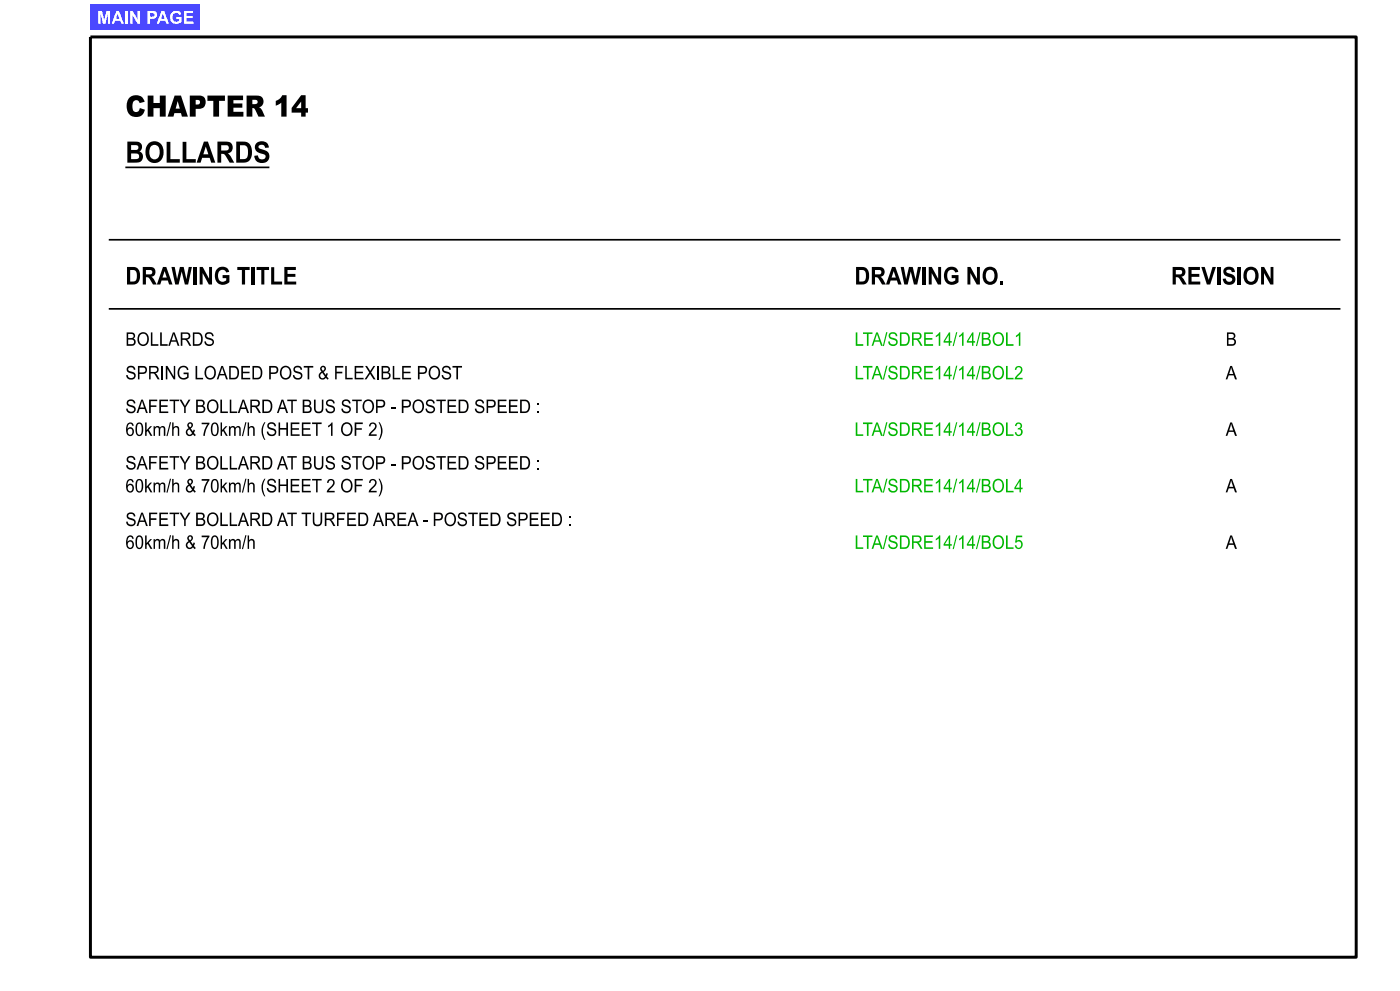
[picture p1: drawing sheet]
<svg xmlns="http://www.w3.org/2000/svg" width="420mm" height="297mm" viewBox="0 0 420 297" stroke-linecap="round" stroke-linejoin="round" font-family="sans-serif">
<defs><g id="words">
<g font-size="6.3">
<text x="37.6" y="34.9">CHAPTER 14</text>
<text x="37.6" y="48.7">BOLLARDS</text>
</g>
<g font-size="5.2">
<text x="37.6" y="85.3">DRAWING TITLE</text>
<text x="256.4" y="85.3">DRAWING NO.</text>
<text x="351.3" y="85.3">REVISION</text>
</g>
<g font-size="4">
<text x="37.6" y="103.6">BOLLARDS</text>
<text x="367.7" y="103.6">B</text>
<text x="37.6" y="113.7">SPRING LOADED POST &amp; FLEXIBLE POST</text>
<text x="367.7" y="113.7">A</text>
<text x="37.6" y="123.8">SAFETY BOLLARD AT BUS STOP - POSTED SPEED :</text>
<text x="37.6" y="130.6">60km/h &amp; 70km/h (SHEET 1 OF 2)</text>
<text x="367.7" y="130.6">A</text>
<text x="37.6" y="140.7">SAFETY BOLLARD AT BUS STOP - POSTED SPEED :</text>
<text x="37.6" y="147.6">60km/h &amp; 70km/h (SHEET 2 OF 2)</text>
<text x="367.7" y="147.6">A</text>
<text x="37.6" y="157.6">SAFETY BOLLARD AT TURFED AREA - POSTED SPEED :</text>
<text x="37.6" y="164.5">60km/h &amp; 70km/h</text>
<text x="367.7" y="164.5">A</text>
</g>
<g font-size="4" fill="#00b700">
<text x="256.4" y="103.6">LTA/SDRE14/14/BOL1</text>
<text x="256.4" y="113.7">LTA/SDRE14/14/BOL2</text>
<text x="256.4" y="130.6">LTA/SDRE14/14/BOL3</text>
<text x="256.4" y="147.6">LTA/SDRE14/14/BOL4</text>
<text x="256.4" y="164.5">LTA/SDRE14/14/BOL5</text>
</g>
<text font-size="3.8" fill="#fff" x="29.1" y="7.1">MAIN PAGE</text>
</g></defs>
<path d="M37.6 50.2h43.2M32.6 71.9h369.5M32.6 92.6h369.5" fill="none" stroke="#000" stroke-width=".51"/>
<path d="M27.1 11.1h379.8v275.8h-379.8z" fill="none" stroke="#000" stroke-width=".89" stroke-linecap="butt"/>
<path d="M27.1 1.3h32.9v7.8h-32.9z" fill="#4a48ff"/>
<use href="#words"/>
</svg>
